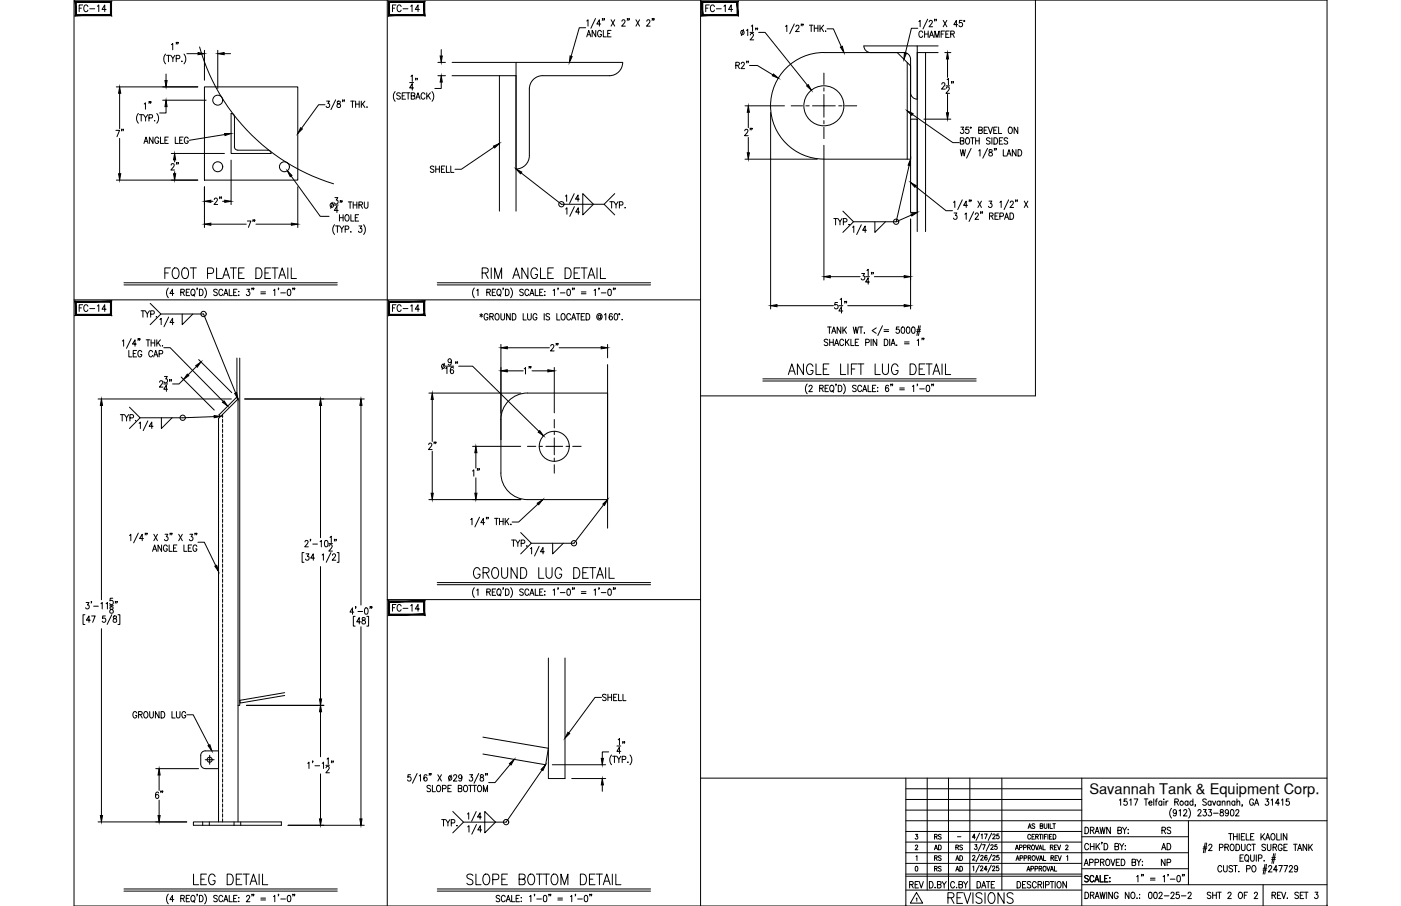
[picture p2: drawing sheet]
<svg xmlns="http://www.w3.org/2000/svg" width="432mm" height="279mm" viewBox="0 0 432 279" stroke-linecap="round" stroke-linejoin="round" font-family="sans-serif">
<defs><g id="words">
<g font-size="6.6">
<text x="49.7" y="87.1">FOOT PLATE DETAIL</text>
<text x="147.8" y="87.1">RIM ANGLE DETAIL</text>
<text x="242" y="116.8">ANGLE LIFT LUG DETAIL</text>
<text x="145" y="179.6">GROUND LUG DETAIL</text>
<text x="58.9" y="274.1">LEG DETAIL</text>
<text x="142.9" y="274.1">SLOPE BOTTOM DETAIL</text>
<text x="291.4" y="279.8">REVISIONS</text>
</g>
<text font-size="6.2" x="173.2" y="63.9">1/4</text>
<g font-size="5.7">
<text x="228.6" y="43">2&quot;</text>
<text x="46.9" y="247.6">6&quot;</text>
</g>
<g font-size="5.3">
<text x="23.6" y="4.9">FC-14</text>
<text x="119.9" y="4.9">FC-14</text>
<text x="216.6" y="4.9">FC-14</text>
<text x="39.2" y="43.4" transform="rotate(-90 39.2 43.4)">7&quot;</text>
<text x="56.1" y="53.6" transform="rotate(-90 56.1 53.6)">2&quot;</text>
<text x="64.9" y="64.2">2&quot;</text>
<text x="75.5" y="71.3">7&quot;</text>
<text x="23.6" y="97.4">FC-14</text>
<text x="119.9" y="97.4">FC-14</text>
<text x="168.6" y="109.4">2&quot;</text>
<text x="160.5" y="116.4">1&quot;</text>
<text x="131.2" y="139.7">2&quot;</text>
<text x="148.9" y="148.2" transform="rotate(-90 148.9 148.2)">1&quot;</text>
<text x="119.9" y="189.8">FC-14</text>
<text x="279.4" y="275.2">REV</text>
</g>
<g font-size="4.9">
<text x="131.6" y="54.3">SHELL</text>
<text x="187" y="65.3">TYP.</text>
<text x="256.1" y="70.6">TYP.</text>
<text x="156.6" y="169.7">TYP.</text>
<text x="40.2" y="222.6">GROUND LUG</text>
<text x="357" y="263.2">AD</text>
<text x="357.4" y="258.2">RS</text>
<text x="357" y="268.1">NP</text>
</g>
<text font-size="4.5" x="335.7" y="244.9">Savannah Tank &amp; Equipment Corp.</text>
<g font-size="4.4">
<text x="287.2" y="263.2">AD</text>
<text x="287.2" y="260">RS</text>
<text x="293.9" y="263.2">RS</text>
<text x="287.2" y="269.9">RS</text>
<text x="287.2" y="266.7">RS</text>
<text x="293.9" y="269.9">AD</text>
<text x="293.9" y="266.7">AD</text>
</g>
<text font-size="2.6" x="294.2" y="259.3">-</text>
</g></defs>
<!-- layer: TEXT -->
<g fill="none" stroke="#000" stroke-width=".31">
<path d="M282.2 257.3h.6l-.3 .6a.44 .44 0 0 1 .3 .7 .44 .44 0 0 1-.7-.1M300.6 258.2h-.9l.6-1v1.5M301.9 256.9l-1.1 2.3M302.4 257.5l.3-.3v1.5M303.4 257.2h.9l-.6 1.5M305.6 256.9l-1 2.3M306 257.6l.2-.4 .5 .3-.8 1.2h.9M307.8 257.2h-.5l-.1 .6a.46 .46 0 0 1 .7 .1 .46 .46 0 0 1-.1 .6 .46 .46 0 0 1-.7-.1M316.9 255.5l.5-1.5 .4 1.5M317.1 255h.5M317.6 257.7a.46 .46 0 0 0-.5-.4 .46 .46 0 0 0-.3 .6v.3a.46 .46 0 0 0 .3 .6 .46 .46 0 0 0 .5-.4M318.1 258h.5"/>
<path d="M318.9 257.3h-.8v1.5h.8M318.9 254.2l-.3-.2-.5 .2 .1 .4 .7 .3v.4l-.3 .2-.5-.2M319.2 258l.7-.1v-.5l-.7-.1v1.5M319.6 258l.4 .8M320.3 257.3h.8M320.6 254.7h.7v-.6l-.7-.1v1.5l.8-.1v-.5l-.3-.2M320.7 257.3v1.5M321.4 257.3v1.5M321.8 254v1.1l.4 .4 .4-.2 .1-1.3M321.9 258h.5M322.7 257.3h-.8v1.5M323 257.3v1.5"/>
<path d="M323.2 254v1.5M323.5 258h.4M323.6 254v1.5h.8M324.2 257.3h-.7v1.5h.7M324.5 254h.8M324.6 257.3a.75 .75 0 0 1 .9 .7 .75 .75 0 0 1-.9 .8zM324.9 254v1.5M334.4 255.1a1.01 1.01 0 0 1 1.1 1 1.01 1.01 0 0 1-1.1 1zM336.1 256.1l.9-.2 .1-.6-1-.2v2M336.6 256.1l.6 1M337.5 257.1l.6-2 .7 2M337.7 256.4h.8"/>
<path d="M339 255.1l.4 2 .4-2 .4 2 .4-2M339.7 259.8h-.2h.2l-.2 .5M342.2 255.1v2l-1.1-2v2M344.5 256.1l1-.2 .1-.6-1.1-.2v2l1.1-.2 .1-.5-.5-.3M345 246.8l.4-.4v1.9M346 255.1l.6 1v1M347.2 255.1l-.6 1M347.3 246.4h-.8l-.1 .8a.61 .61 0 0 1 .9 .1 .61 .61 0 0 1-.1 .8 .61 .61 0 0 1-.8-.1M347.6 257h.2zM347.7 255.8v.1zM348.2 246.8l.4-.4v1.9M349.5 246.4h1.2l-.8 1.9"/>
<path d="M352.7 246.4h1.1M353.2 246.4v1.9M354.1 247.6h.9l-.1-.5a.58 .58 0 0 0-.8 .7 .58 .58 0 0 0 .9 .3M355.6 246.4v1.9M356.1 247h.5M356.7 246.4l-.3 .1-.1 .3v1.5M358.1 247.3l-.2-.2a.58 .58 0 0 0-.8 .6 .58 .58 0 0 0 1 .4M358.1 247v1.3M358.7 246.4v.2zM358.7 247.1v1.2M359.4 247v1.3M360 247l-.4 .1-.2 .5"/>
<path d="M361.1 249.3a2.24 2.24 0 0 0 0 3M362.1 247.3l.9-.1 .1-.6-1-.2v1.9M362.6 250.3l-.1 .3a.54 .54 0 0 1-.8 .1 .54 .54 0 0 1 0-.8 .54 .54 0 0 1 .8 .1l.1 .3a.9 .9 0 0 1-.6 1.3l-.4-.2M362.6 247.3l.6 1M363.4 250l.4-.3v1.9M364.8 250.1l.2-.3 .5-.1 .3 .5-1.1 1.4h1.2M366.1 247.3l-.1-.2a.58 .58 0 0 0-.8 .6 .58 .58 0 0 0 .9 .4M366.1 247v1.3M366.4 249.3a2.31 2.31 0 0 1 0 3M367.7 247.3a.56 .56 0 0 0-.8 0 .56 .56 0 0 0 0 .8 .56 .56 0 0 0 .8 0M367.7 246.4v1.9M368.5 248.3h-.2h.2l-.2 .4"/>
<path d="M369.2 250.1l.3-.4h.4l.3 .3-1.1 1.6h1.1M370.9 249.7h.9l-.5 .7a.6 .6 0 0 1 .5 .9 .6 .6 0 0 1-1.1 0M371.5 260l-.6 3M371.8 246.7l-.4-.3-.7 .3 .2 .4 .9 .7v.3l-.4 .2-.7-.2M371.9 260l-.5 3M372.5 249.7h.9l-.5 .7a.6 .6 0 0 1 .5 1 .6 .6 0 0 1-1.1-.1M373.3 247.3a.56 .56 0 0 0-.8 0 .56 .56 0 0 0 0 .8 .56 .56 0 0 0 .8 0M373.3 247v1.3M373.7 247l.5 1.3 .5-1.3M374 250.8h1.5M376 247.3a.56 .56 0 0 0-.7 0 .56 .56 0 0 0 0 .8 .56 .56 0 0 0 .7 0M376 247v1.3"/>
<path d="M376.2 249.8v.5a.72 .72 0 0 1 .8 .4 .72 .72 0 0 1-.3 .9 .63 .63 0 0 1-.7-.6 .63 .63 0 0 1 .8-.6l.2-.3v-.3zM376.7 247.4l.4-.4 .4 .1v1.2M376.7 247v1.3M378.2 247.4l.4-.4 .4 .1 .1 1.2M378.2 247v1.3M378.6 250.3v.3a.54 .54 0 0 1-.8 .1 .54 .54 0 0 1 0-.8 .54 .54 0 0 1 .8 .1v.3a.9 .9 0 0 1-.6 1.3l-.3-.2M378.7 257.1h1.1M379.2 257.1v1.9M379.4 249.8l.3-.1a1.06 1.06 0 0 1 .6 .9 1.06 1.06 0 0 1-.6 1l-.3-.1-.2-.7zM380.2 257.1v1.9M380.2 258h1.1M380.6 247.3a.56 .56 0 0 0-.8 0 .56 .56 0 0 0 0 .8 .56 .56 0 0 0 .8 0"/>
<path d="M380.6 247v1.3M380.9 250.1l.1-.3 .5-.1 .3 .5-1 1.4h1.1M381.2 247.4l.4-.4 .4 .1 .1 1.2M381.2 246.4v1.9M381.3 257.1v1.9M381.9 257.1v1.9M382.6 258h.6M382.9 248.3l-.1 .4M383.6 257.1h-1v1.9h1M384.1 257.1v1.9h1M385.4 258h.7M386.3 246.8a.61 .61 0 0 0-.7-.4 .61 .61 0 0 0-.5 .7v.5a.61 .61 0 0 0 .6 .8 .61 .61 0 0 0 .6-.8h-.4"/>
<path d="M386.5 257.1h-1.1v1.9h1.1M386.7 248.3l.6-1.9 .6 1.9M386.9 247.7h.8M388.6 257.1v1.9M389 257.9l.8 1.1M389.8 257.1l-1.2 1.3M390.1 259l.6-1.9 .7 1.9M390.1 246.4h.9l-.5 .7a.6 .6 0 0 1 .5 .9 .6 .6 0 0 1-1.1 0M390.3 258.4h.8M391.8 246.8l.4-.4v1.9M392 257.2l.2-.1a1 1 0 0 1 .8 1 1 1 0 0 1-.8 .9 1.29 1.29 0 0 1-.2-1.8zM393.5 257.1v1.9h1"/>
<path d="M394.3 247.7h-1.2l.8-1.3v1.9M394.9 257.1v1.9M395 246.8l.4-.4v1.9M396.6 257.1v1.9l-1.1-1.9v1.9M397.3 246.4h-.8l-.1 .8a.61 .61 0 0 1 .9 .1 .61 .61 0 0 1-.1 .8 .61 .61 0 0 1-.9-.1M282.1 260.9l.3-.3 .4 .3-.7 1.2h.8M282.2 267.2h.2a.82 .82 0 0 1 .5 .7 .82 .82 0 0 1-.5 .7l-.3-.2zM282.3 264.2l.3-.3v1.5M282.4 277.1l.2-.2v1M282.5 275.2l1.9 3.3h-3.8zM288.2 273.6v.2zM288.9 272.8l1-.1v-.8l-1-.1v2l1.1-.2v-.4l-.4-.4"/>
<path d="M290.4 271.8l.6 1v1M291.7 271.8l-.7 1M294.2 272.3a.62 .62 0 0 0-.7-.5 .62 .62 0 0 0-.5 .8v.5a.62 .62 0 0 0 .5 .7 .62 .62 0 0 0 .7-.5M295.6 272.8l.9-.1 .1-.7-1-.2v2l1-.2 .1-.4-.4-.4M297 271.8l.6 1v1M298.3 271.8l-.7 1M299.8 264.1l.2-.3 .5 .3-.8 1.2h.8M299.8 267.3l.3-.2v1.4M300.4 260.5h.7l-.4 .5a.45 .45 0 0 1 .4 .7 .45 .45 0 0 1-.8 0M301.1 271.8a1 1 0 0 1 1.2 1 1 1 0 0 1-1.2 1zM301.8 266.8l-1 2.2M301.9 263.5l-1.1 2.2"/>
<path d="M302.2 267.4l.2-.3 .5 .2-.8 1.2h.9M302.3 264.1l.5-.3 .2 .4-.8 1.1h.9M302.5 260.2l-1 2.3M302.6 273.8l.6-2 .6 2M302.8 260.5h.9l-.6 1.5M304 271.8h1.1M304.2 264l-.1-.2a.73 .73 0 0 0-.7 .6 .73 .73 0 0 0 .4 .9 .42 .42 0 0 0 .4-.6 .42 .42 0 0 0-.6-.2l-.1 .3M304.2 268.1h-.9l.6-1v1.4M304.6 271.8v2M305 260.2l-1 2.3M305.4 260.8l.2-.3 .5 .3-.8 1.2h.9M305.5 266.8l-1 2.2"/>
<path d="M305.6 263.5l-1 2.2M305.9 267.4l.3-.3 .4 .2-.7 1.2h.8M306 264.1l.1-.3h.4l.2 .4-.8 1.1h.9M306.6 271.8h-1.1v2M307.3 260.5h-.6l-.1 .6a.46 .46 0 0 1 .7 0 .46 .46 0 0 1-.1 .7 .46 .46 0 0 1-.7-.1M307.8 267.1h-.6l-.1 .6a.46 .46 0 0 1 .7 0 .46 .46 0 0 1-.1 .7 .46 .46 0 0 1-.7-.1M307.8 263.8h-.5l-.1 .6a.46 .46 0 0 1 .7 0 .46 .46 0 0 1-.1 .7 .46 .46 0 0 1-.7-.1M312.9 262.1l.5-1.5 .5 1.5M313.1 265.4l.5-1.5 .5 1.5M313.1 261.6h.6M313.3 264.9h.6M313.5 271.8a1 1 0 0 1 1.1 1 1 1 0 0 1-1.1 1z"/>
<path d="M314.2 261.4l.7-.1 .1-.6-.8-.1v1.5M314.4 264.6h.7l.1-.6-.8-.1v1.5M315.5 261.4l.7-.1 .1-.6-.8-.1v1.5M315.6 264.6h.8v-.6l-.8-.1v1.5M316.2 271.8h-1v2h1M316.5 268.6l.5-1.4 .4 1.4M316.7 268.2h.6M316.7 261.3l.7-.1 .1-.5-.8-.1v1.5M316.9 264.6l.7-.1 .1-.5-.8-.1v1.5M317.1 261.3l.5 .8M317.3 264.6l.4 .8M317.7 272.1l-.4-.3-.7 .3 .1 .5 .9 .5a.48 .48 0 0 1-.3 .7l-.7-.3"/>
<path d="M317.7 267.9h.8v-.7h-.8v1.4M318.2 260.7l.1-.1a.7 .7 0 0 1 .6 .8 .7 .7 0 0 1-.7 .6l-.3-.5zM318.3 263.9h.2a.7 .7 0 0 1 .6 .7 .7 .7 0 0 1-.8 .7l-.2-.5zM319 267.9h.7v-.7h-.7v1.4M319.1 260.6l.5 1.5 .5-1.5M319.3 263.9l.5 1.5 .5-1.5M319.4 272.3a.62 .62 0 0 0-.8-.5 .62 .62 0 0 0-.4 .8v.5a.62 .62 0 0 0 .4 .7 .62 .62 0 0 0 .8-.5M319.9 272.8l1-.1 .1-.7-1.1-.2v2M320.2 262.1l.5-1.5 .5 1.5M320.3 267.9l.7-.1v-.6h-.7v1.4M320.4 265.4l.4-1.5 .5 1.5M320.4 261.6h.6"/>
<path d="M320.5 272.8l.6 1M320.5 264.9h.7M320.7 267.9l.4 .7M321.5 260.6v1.5h.7M321.6 271.8v2M321.6 263.9v1.5h.7M321.7 267.2a.68 .68 0 0 1 .7 .7 .68 .68 0 0 1-.7 .7l-.2-.5zM322.2 272.9l1-.1v-.9l-1-.1v2M322.6 267.2l.5 1.4 .5-1.4M323.7 271.8h1.1M323.7 268.6l.5-1.4 .5 1.4M323.7 261.3l.7-.1 .1-.5-.8-.1v1.5"/>
<path d="M323.9 264.6l.7-.1v-.6h-.7v1.5M323.9 268.2h.6M324.1 261.3l.5 .8M324.3 271.8v2M324.3 264.6l.4 .8M325 267.2v1.4h.7M325 261.3h.5M325.2 264.6h.4M325.2 271.8v2M325.8 260.6h-.8v1.5h.8M325.9 263.9h-.7v1.5h.7M325.9 260.6l.5 1.5 .5-1.5"/>
<path d="M326.1 271.9l.1-.1a1.01 1.01 0 0 1 .9 1 1.01 1.01 0 0 1-.9 1 1.27 1.27 0 0 1-.1-1.9zM326.1 263.9l.5 1.5 .5-1.5M328.5 260.9l.2-.3 .5 .3-.8 1.2h.8M328.7 271.8v2l-1.1-2v2M328.8 264.2l.3-.3v1.5M334.2 266.9l.6-1.9 .6 1.9M334.4 275.1a1 1 0 0 1 1.1 1 1 1 0 0 1-1.1 1zM334.4 266.3h.8M335.4 270.3l-.4-.3-.7 .3 .2 .4 .9 .7v.3l-.4 .3-.7-.3M335.5 260.6a.62 .62 0 0 0-.7-.5 .62 .62 0 0 0-.5 .8v.4a.62 .62 0 0 0 .5 .8 .62 .62 0 0 0 .7-.5M335.8 266l1-.1 .1-.7-1.1-.2v1.9M336.1 276.1l.9-.1 .1-.7-1-.2v2"/>
<path d="M336.1 260.1v2M336.1 261h1.1M336.6 276.1l.6 1M337.1 270.5a.61 .61 0 0 0-.7-.5 .61 .61 0 0 0-.5 .7v.5a.61 .61 0 0 0 .5 .8 .61 .61 0 0 0 .7-.5M337.2 260.1v2M337.4 272l.7-2 .6 2M337.5 277.1l.6-2 .7 2M337.5 266l1-.1v-.7l-1-.2v1.9M337.7 271.3h.8M337.7 276.5h.8M337.8 260.1v2M338.2 260.9l.7 1.2"/>
<path d="M338.9 260.1l-1.1 1.3M339 275.1l.4 2 .4-2 .4 2 .4-2M339.1 270v2h1M339.2 265.9l.9-.1v-.7l-.9-.1v1.9M339.7 265.9l.6 1M340.3 260.1a1 1 0 0 1 1.1 1 1 1 0 0 1-1.1 1zM340.5 270.9h.6M341.1 265.1l.1-.1a1 1 0 0 1 .9 .9 1 1 0 0 1-.9 1 1.26 1.26 0 0 1-.1-1.8zM341.1 275.1v2M341.5 270h-1v2h1M342 271.9h.1zM342.1 270.6v.2z"/>
<path d="M342.4 265l.6 1.9 .6-1.9M342.9 275.1v2l-1.2-2v2M343.6 261l1-.1v-.7l-1-.1v2l1.1-.2 .1-.5-.4-.4M344 265.9h.7M344.6 275.6a.62 .62 0 0 0-.7-.5 .62 .62 0 0 0-.5 .8v.5a.62 .62 0 0 0 .6 .7 .62 .62 0 0 0 .6-.7h-.4M345.1 265h-1.1v1.9h1.1M345.1 260.1l.6 .9v1.1M345.6 265a1 1 0 0 1 1.1 .9 1 1 0 0 1-1.1 1zM346.4 260.1l-.7 .9M346.8 260.8v.1zM346.8 261.9v.2zM348 275.1v2l-1.2-2v2"/>
<path d="M348.8 275.2l.2-.1a1 1 0 0 1 .8 1 1 1 0 0 1-.8 1 1.29 1.29 0 0 1-.2-1.9zM348.9 265.9l1-.1v-.7l-1-.1v1.9l1-.1 .1-.5-.4-.4M350.3 270.4l.4-.4v2M350.4 277h.1zM350.4 265l.6 .9v1M351.2 275.8h.1M351.2 276.9h.1M351.6 265l-.6 .9M351.9 269.7h-.1h.1l-.1 .5M352 266.8h.2zM352.1 265.6v.2zM352.4 269.7l-.1 .5"/>
<path d="M354.2 275.2l.4-.1a1.15 1.15 0 0 1-.2 2l-.4-.4v-.4zM354.6 270.8h1.4M354.6 271.4h1.4M355.8 275.2l.4-.1a1.14 1.14 0 0 1-.2 2l-.2-.1-.2-.7zM357.2 275.6l.3-.5 .5 .1 .2 .3-.3 .7-.8 .9h1.2M358.5 270.4l.4-.4v2M358.8 276.3h1.5M360.1 269.7l-.2 .5M360.7 271.1h1.4M360.9 275.6l.3-.5h.3l.4 .4-.3 .7-.8 .9h1.2M362.9 270.1l.3-.1a1.09 1.09 0 0 1 .6 1 1.09 1.09 0 0 1-.6 1 1.43 1.43 0 0 1-.3-1.9zM363.4 275.1h-.8l-.1 .9a.61 .61 0 0 1 .9 0 .61 .61 0 0 1-.1 .9 .61 .61 0 0 1-.9-.2"/>
<path d="M364.1 276.3h1.4M364.5 269.7l-.1 .5M365 269.7h-.2h.2l-.2 .5M366.2 275.6l.3-.5h.3l.3 .4-.2 .7-.8 .9h1.1M370.8 261.7h1.1M370.9 261.2h1.1M372.6 260.8l.3-.4h.5l.1 .3-1 1.6h1.1M373.2 275.4l-.4-.3-.7 .3 .1 .5 .9 .5a.48 .48 0 0 1-.3 .7l-.7-.3M373.8 276.1h1.1M373.8 275.1v2M374.9 275.1v2M375.3 275.1h1.1"/>
<path d="M375.8 261.4l1-.1 .2-.3-.2-.6h-1v1.9M375.8 275.1v2M376.6 267.4a.62 .62 0 0 0-.8-.5 .62 .62 0 0 0-.5 .8v.4a.62 .62 0 0 0 .5 .8 .62 .62 0 0 0 .8-.5M377.1 266.9v1.4l.5 .6 .5-.3 .1-1.7M377.5 261.3l1-.1v-.7l-1-.1v1.9M378.1 261.3l.5 1M378.5 275.6l.3-.5 .5 .1 .1 .3-1 1.6h1.1M379.4 260.4h.2a1 1 0 0 1 .8 .9 1 1 0 0 1-.8 1 1.28 1.28 0 0 1-.2-1.9zM379.9 267.2l-.4-.3-.7 .3 .1 .5 .9 .4v.7l-.6 .1-.4-.3M380.2 266.9h1.1M380.8 266.9v2M380.9 260.4a1 1 0 0 1 1.2 .9 1 1 0 0 1-1.2 1z"/>
<path d="M381.7 268.8h.2zM382 275.2l.1-.1a1 1 0 0 1 .9 1 1 1 0 0 1-.9 1 1.27 1.27 0 0 1-.1-1.9zM382.2 264.6h.6M382.6 260.4l.1 1.6 .4 .3 .6-.3v-1.6M383.2 263.6h-1v2h1M383.5 276.1h.6M383.8 263.9l.3-.3a1 1 0 0 1 .8 1 1 1 0 0 1-.8 1l-.5-.7zM384.2 267.9h1l.1-.8-1.1-.2v2M384.3 265.2l.5 .6M384.5 275.1h-1v2M385.4 263.6v1.4l.5 .6 .6-.3 .1-1.7M385.5 260.8a.61 .61 0 0 0-.7-.4 .61 .61 0 0 0-.5 .7v.5a.61 .61 0 0 0 .5 .7 .61 .61 0 0 0 .7-.4"/>
<path d="M385.8 260.4h1.1M386.1 267l.2-.1a1.01 1.01 0 0 1 .8 1 1.01 1.01 0 0 1-.8 1 1.27 1.27 0 0 1-.2-1.9zM386.4 260.4v1.9M386.6 275.6l.3-.5 .5 .1 .2 .3-.3 .7-.8 .9h1.1M387.2 263.6v2M387.9 264.7l.9-.1 .1-.8-1-.2v2M389.3 268.3h1.1M389.3 267.8h1.1M389.6 265.4v.2zM389.9 266.6l-.6 3M390 260.6l-.4-.2-.7 .2 .2 .5 .8 .4v.7l-.6 .1-.4-.3M390.4 266.6l-.6 3"/>
<path d="M390.6 260.4l.1 1.6 .4 .3 .5-.3 .1-1.6M391 267.4l.3-.5h.3l.4 .4-1.1 1.6h1.1M391.9 265h1.1M392 264.5h1.1M392 276.1l1-.1 .1-.7-1.1-.2v2M392.4 261.3l.9-.1 .1-.7-1-.1v1.9M392.6 263.2l-.6 3.1M392.6 276.1l.6 1M392.9 261.3l.6 1M393 263.2l-.5 3.1M393.7 268.2h-1.2l.8-1.3v2M393.7 276.1h.7"/>
<path d="M394.1 266.9h1.1l-.8 2M394.8 275.1h-1.1v2h1.1M395 275.1l.6 2 .7-2M395.2 260.8a.62 .62 0 0 0-.8-.4 .62 .62 0 0 0-.4 .7v.5a.62 .62 0 0 0 .6 .7 .62 .62 0 0 0 .6-.7h-.4M395.7 266.9h1.1l-.8 2M395.7 261.3h.6M396.7 260.4h-1v1.9h1M396.7 276.9v.2zM397.4 267.4l.3-.5h.3l.3 .4-.2 .6-.8 1h1.1M398.7 260.4h1.1M399.2 260.4v1.9M399.9 267.6l-.2 .5a.55 .55 0 0 1-.7-.2 .55 .55 0 0 1 .1-.8 .55 .55 0 0 1 .8 .1v.4a.96 .96 0 0 1-.6 1.3l-.3-.3"/>
<path d="M399.9 262.3l.7-1.9 .6 1.9M400.2 261.7h.8M400.2 275.4l-.4-.3-.6 .1v.6l.8 .5 .2 .5-.4 .3-.7-.3M400.7 276.1h.7M401.8 275.1h-1.1v2h1.1M402 275.1h1.1M402.6 275.1v2M402.7 260.4v1.9l-1.1-1.9v1.9M403.4 260.4v1.9M403.8 261.2l.7 1.1M404.5 260.4l-1.1 1.3M405.3 275.1h.9l-.5 .8a.6 .6 0 0 1 .5 .9 .6 .6 0 0 1-1.1-.1"/>
<circle cx="364.2" cy="247.6" r=".62"/>
</g>
<!-- layer: 0 -->
<g fill="none" stroke="#000" stroke-width=".31">
<path d="M22.8 0h386.2v279.4h-386.2zM119.4 0v279.4M215.9 0v279.4M319.1 0v122.1h-103.2M22.8 92.5h193.1M119.4 184.9h96.5M215.9 240h193.1M279.2 240v39.4M285.8 240v34.5M292.3 240v34.5M298.9 240v34.5M308.8 240v34.5"/>
<path d="M333.4 240v39.4M279.2 243.2h54.2M279.2 246.5h54.2M279.2 249.8h54.2M279.2 256.4h54.2M279.2 259.7h54.2M279.2 253.1h129.8M333.4 258h32.9M366.3 253.1v19.7M279.2 266.3h54.2M279.2 263h87.1M279.2 270.2h54.2"/>
<path d="M279.2 269.6h54.2M279.2 274.5h54.2M333.4 272.8h75.6M333.4 267.9h32.9M389.3 272.8v6.6"/>
</g>
<!-- layer: SHOP TAG -->
<path d="M279.2 279.4h.1M409 279.4h.1" fill="none" stroke="#000" stroke-width=".31"/>
<!-- layer: DIM -->
<g fill="none" stroke="#000" stroke-width=".31">
<path d="M51 16.7a2.3 2.3 0 0 0 0 3M51.4 17.1h1.1M51.9 17.1v1.9M52.6 17.1l.7 .9v1M52.8 13.8l.4-.4v2M53.9 17.1l-.6 .9M54.3 18.1l1-.1 .1-.7-1.1-.2v1.9M54.4 13.1l-.1 .5M54.9 13.1h-.2h.2l-.2 .5M56.1 18.8v.2zM56.7 16.7a2.3 2.3 0 0 1 0 3M57.6 16.6h3.4"/>
<path d="M63 15.5v9.2M67.1 15.5v11.8M69.1 16.6h2M135 19.2h2.3M136 15.3v2M180.5 8.6h-2l-2.5 8.7M180.8 6.5l.4-.4v2M180.8 11.4l.7-2 .6 2M181.1 10.7h.8M183.5 5.7l-1.4 3M183.6 9.4v2l-1.1-2v2M185.1 7.4h-1.2l.8-1.3v2"/>
<path d="M185.4 9.9a.61 .61 0 0 0-.8-.5 .61 .61 0 0 0-.4 .7v.5a.61 .61 0 0 0 .6 .8 .61 .61 0 0 0 .6-.8h-.4M185.8 5.8h-.2h.2l-.2 .5M185.9 9.4v2h1M186.3 5.8h-.2h.2l-.2 .5M187.3 10.3h.6M188.3 9.4h-1v2h1M188.3 6.1l1.2 2M189.5 6.1l-1.2 2M191.7 6.6l.2-.4 .4-.1 .3 .6-1 1.4h1.1M193.4 5.8l-.1 .5M193.9 5.8h-.1h.1l-.1 .5M196 6.1l1.1 2"/>
<path d="M197.1 6.1l-1.1 2M199.3 6.6l.2-.4 .5-.1 .3 .6-1 1.4h1.1M201.1 5.8l-.1 .5M201.6 5.8h-.2h.2l-.2 .5M228.5 19.7l.1-.4 .5-.1 .3 .6-1 1.4h1.1M229.2 9.1l-.7 1.9M230.1 9.4l.4-.4v2M230.2 18.9l-.1 .5M230.7 18.9h-.2h.2l-.2 .5M231.2 10h1.1M231.3 10.8l.3-.5 .5 .1 .1 .3-.2 .7-.8 .9h1.1M231.5 8.1l.4-.4v2"/>
<path d="M233 8.7h-.1h.1l-.1 .5M233.5 8.7h-.2h.2l-.2 .5M233.8 10h2l13.1 16.3M242.1 8.1l.4-.3v1.9M244.8 7.4l-1.4 3M245.3 8.2l.2-.3 .4-.1 .4 .5-1.1 1.4h1.1M247.1 7.5h-.2h.2l-.2 .5M247.5 7.5h-.1h.1l-.1 .5M249.4 7.8h1.2M250 7.8v1.9M251 7.8v1.9M251 8.7h1.1"/>
<path d="M252.1 7.8v1.9M252.7 7.8v1.9M253.1 8.6l.8 1.1M253.9 7.8l-1.2 1.3M254.5 9.5v.2zM254.9 8.9h2l2.4 5.5M282.9 8.7h-2l-1.8 7.6M283.2 6.6l.4-.3v2M284.4 10a.61 .61 0 0 0-.7-.4 .61 .61 0 0 0-.5 .7v.5a.61 .61 0 0 0 .5 .7 .61 .61 0 0 0 .7-.4M285 9.6v1.9M285 10.5h1.1M285.9 5.9l-1.4 3"/>
<path d="M286.1 9.6v1.9M286.4 6.8l.3-.5h.3l.4 .3-1.1 1.7h1.1M286.5 11.5l.6-1.9 .7 1.9M286.7 10.9h.8M288.1 6l-.1 .5M288.1 11.5v-1.9l.7 1.9 .6-1.9v1.9M288.6 6l-.1 .5M290.1 10.5h.6M290.7 6.3l1.1 2M291.1 9.6h-1v1.9M291.2 16.2h1.9M291.5 10.5h.6"/>
<path d="M291.8 6.3l-1.1 2M292 18.2v5.7M292.5 9.6h-1v1.9h1M293 10.5l1-.1v-.7l-1-.1v1.9M293.6 10.5l.5 1M295.2 7.6h-1.2l.8-1.3v2M296.5 6.3h-.8v.8a.61 .61 0 0 1 .9 .1 .61 .61 0 0 1-.1 .9 .61 .61 0 0 1-.9-.2M35.9 26.8h25.1M36.9 28.8v10.9M42.7 35a2.24 2.24 0 0 0 0 3M43 35.4h1.1M43.5 35.4v1.9"/>
<path d="M44.2 35.4l.7 .9v1M44.5 32.1l.3-.4v2M45.5 35.4l-.6 .9M45.9 36.4l1-.1v-.8l-1-.1v1.9M46 31.4l-.1 .5M46.5 31.4h-.1h.1l-.1 .5M47.7 37.1v.2zM48.3 35a2.3 2.3 0 0 1 0 3M50.1 30.9h13.4M51.2 32.9v1.9h-2M51.2 22.8v2M100.2 32.3h-2l-5.3 7.3"/>
<path d="M100.6 31.2h.9l-.5 .7a.6 .6 0 0 1 .6 .9 .6 .6 0 0 1-1.1 0M103.4 30.8l-1.4 3M104 31.3v.5a.72 .72 0 0 1 .9 .5 .72 .72 0 0 1-.3 .8 .64 .64 0 0 1-.8-.6 .64 .64 0 0 1 .8-.6l.3-.3-.1-.3zM105.7 30.9h-.2h.2l-.2 .5M106.2 30.9l-.2 .5M108.1 31.2h1.1M108.6 31.2v1.9M109.6 31.2v1.9M109.6 32.1h1.1M110.7 31.2v1.9M111.4 31.2v1.9M111.7 32l.8 1.1"/>
<path d="M112.5 31.2l-1.1 1.3M113.1 33h.1M121.8 28.2a2.3 2.3 0 0 0 0 3M123.4 28.9l-.4-.3-.6 .1-.1 .6 .9 .4 .2 .6-.4 .3-.7-.3M124 29.5h.6M125 28.6h-1v2h1M125.2 28.6h1.1M125.8 28.6v2M126.3 25.5h1.2M126.7 23.5l.4-.3v1.9M126.7 29.5l1-.1 .1-.6-1.1-.2v2l1.1-.2 .1-.5-.4-.4M127.5 27.1h-1.2l.8-1.3v2"/>
<path d="M128.2 24.2h-.2h.2l-.2 .5M128.2 30.6l.6-2 .7 2M128.4 29.9h.8M128.7 24.2l-.2 .5M131 29.1a.62 .62 0 0 0-.8-.5 .62 .62 0 0 0-.4 .8v.4a.62 .62 0 0 0 .4 .8 .62 .62 0 0 0 .8-.5M131.5 28.6v2M131.9 29.4l.8 1.2M132.7 28.6l-1.2 1.3M133.1 28.2a2.3 2.3 0 0 1 0 3M135 23.3h2.3M136 25.3v2h-2M226.8 20.2l.9-.2 .1-.6-1-.2v2"/>
<path d="M227.3 20.2l.6 1M229.6 32.6h12.2M230.6 34.6v4.8M231 20.2h2.4l4.8 2.9M237.5 34.7v60.6M281.2 35.3l12.5 8.7h2M284.8 36.7h8.3M290.3 26l.3-.5 .5 .1 .1 .3-.2 .6-.8 1h1.1M291.5 26.5h1.2M291.6 27.3l.4-.5 .4 .1 .2 .3-.2 .7-.9 .9h1.2M291.9 24.6l.4-.4v2M292 29.1v5.7"/>
<path d="M293.4 25.2h-.2h.2l-.2 .5M293.9 25.2h-.2h.2l-.2 .5M296.1 39.2h.9l-.5 .7a.6 .6 0 0 1 .5 1 .6 .6 0 0 1-1-.1M298.5 39.2h-.8l-.1 .8a.61 .61 0 0 1 .9 .1 .61 .61 0 0 1-.1 .9 .61 .61 0 0 1-.8-.2M304.4 39.2h-1.1v2h1.1M304.6 39.2l.6 2 .7-2M307.3 39.2h-1v2h1M307.8 39.2v2h.9M311.1 39.3l.1-.1a1 1 0 0 1 .8 1 1 1 0 0 1-.8 1 1.28 1.28 0 0 1-.1-1.9zM313.7 39.2v2l-1.1-2v2M35.9 55.5h25.1M36.9 42.7v10.9"/>
<path d="M44.4 44.2l.6-1.9 .6 1.9M44.6 43.6h.8M47.2 42.3v1.9l-1.2-1.9v1.9M48.9 42.7a.62 .62 0 0 0-.7-.4 .62 .62 0 0 0-.5 .7v.5a.62 .62 0 0 0 .6 .7 .62 .62 0 0 0 .6-.7h-.4M49.5 42.3v1.9h.9M50.8 43.2h.7M51.9 42.3h-1.1v1.9h1.1M52.8 47.3h16.4M54 42.3v1.9h1M55.4 43.2h.6M56.4 42.3h-1v1.9h1M58 42.7a.62 .62 0 0 0-.7-.4 .62 .62 0 0 0-.5 .7v.5a.62 .62 0 0 0 .6 .7 .62 .62 0 0 0 .6-.7h-.4"/>
<path d="M63 57.6v12.6M69.3 41.5l-11 1.8M71.2 49.4v13.7M89.7 54.3l9 12.4h2.7M91.8 57.6v12.6M152.3 45.3l-10.1 6.9h-2M160.6 53.3l12.4 9.7h13.2M179.6 59.7l3.3 3.3-3.3 3.3zM229.6 49.1h22.3M230.6 42.4v4.7M253.9 44.8v41.6M280.2 51l-4 17.4"/>
<path d="M282.2 57.5l9.4 7.5h2M296 43.4l.9-.1 .1-.6-1-.2v2l1-.2 .1-.5-.4-.4M296 46.1l.4 2 .4-2 .4 2 .4-2M297.9 42.6l.1-.1a1 1 0 0 1 .9 1 1 1 0 0 1-.9 1 1.22 1.22 0 0 1-.1-1.9zM299.2 42.5h1.1M299.3 45.8l-1.4 3M299.7 42.5v2M300.7 42.5v2M300.7 43.4h1.1M301.6 40.1l1-.1 .1-.6-1.1-.2v2l1.1-.2 .1-.5-.4-.4M301.6 46.5l.4-.4v2M301.8 42.5v2"/>
<path d="M303.3 40.1h.7M304.4 45.8l-1.5 3M304.9 46.2v.6a.72 .72 0 0 1 .9 .4 .72 .72 0 0 1-.3 .9 .63 .63 0 0 1-.8-.6 .63 .63 0 0 1 .9-.6l.2-.3-.1-.4zM305.2 42.8l-.4-.3-.6 .1v.6l.8 .4 .2 .6-.4 .3-.8-.3M305.7 42.5v2M306.3 40.1h.6M306.3 42.5a1 1 0 0 1 1.2 1 1 1 0 0 1-1.2 1zM306.6 45.9h-.2h.2l-.2 .4M307.1 45.9l-.2 .4M308 43.4h.7M309.1 42.5h-1.1v2h1.1M309.2 46.1v2h1"/>
<path d="M310.3 48.1l.7-2 .6 2M310.6 42.8l-.4-.3-.7 .3 .1 .4 .8 .4v.8l-.5 .1-.4-.3M310.6 47.5h.8M313.1 46.1v2l-1.1-2v2M313.8 46.1a1 1 0 0 1 1.1 1 1 1 0 0 1-1.1 1zM65 69.1h10.9M78.9 69.1h10.9M102.6 62.4l-.7 1.8M103 63.2h1.2M103.1 69.3a2.24 2.24 0 0 0 0 3M103.2 60.9h.9l-.5 .8a.6 .6 0 0 1 .5 .9 .6 .6 0 0 1-1-.1M103.4 69.7h1.1"/>
<path d="M104 69.7v1.9M104.2 64.9h-1.2l.8-1.3v2M104.6 66.2v2M104.6 67.1h1.1M104.7 69.7l.6 .9v1M104.9 62l-.1 .4M105.4 62h-.1h.1l-.1 .4M105.7 66.2v2M106 69.7l-.7 .9M106.4 70.7l.9-.1 .1-.7-1-.2v1.9M106.6 66.3l.2-.1a1 1 0 0 1 .8 1 1 1 0 0 1-.8 1 1.24 1.24 0 0 1-.2-1.9zM107.3 62.3h1.2"/>
<path d="M107.9 62.3v1.9M108.1 66.2v2h1M108.1 71.5v.1zM108.9 62.3v1.9M108.9 63.2h1.1M109.5 67.1h.6M110 62.3v1.9M110.5 66.2h-1v2h1M110.6 63.2l1-.1 .1-.7-1.1-.1v1.9M110.6 69.7h.9l-.5 .7a.6 .6 0 0 1 .5 1 .6 .6 0 0 1-1-.1M111.2 63.2l.5 1M112.1 69.3a2.3 2.3 0 0 1 0 3"/>
<path d="M112.3 62.3v1.4l.5 .5 .5-.3 .1-1.6M174.3 64.5l.4-.4v2M177 63.7l-1.4 3M178.6 65.4h-1.2l.8-1.3v2M263.1 68.4h13.1M265.5 69.3l-1.5 3M267.1 71h-1.2l.8-1.3v2M269.6 68.4v3.3l3.3-3.3M280.6 67.6v27.7M280.9 66.3l-4.7 2.1M293.9 62.4l.4-.4v2M294 65.7h.9l-.5 .7a.59 .59 0 0 1 .5 1 .59 .59 0 0 1-1-.1"/>
<path d="M296.6 61.6l-1.4 3M297.4 66.1l.4-.4v1.9M298.2 63.3h-1.2l.8-1.3v2M298.8 61.7h-.1h.1l-.1 .5M299.3 61.7h-.2h.2l-.2 .5M300.1 65.3l-1.4 3M300.6 66.1l.1-.3a.56 .56 0 0 1 .8 .1 .56 .56 0 0 1-.2 .8l-.8 .9h1.1M301.4 62l1.1 2M302.3 65.4h-.1h.1l-.1 .5M302.5 62l-1.1 2M302.8 65.4h-.1h.1l-.1 .5M304.8 62h.9l-.5 .8a.59 .59 0 0 1 .5 .9 .59 .59 0 0 1-1-.1"/>
<path d="M305 66.6l.9-.1v-.7l-.9-.1v1.9M305.5 66.6l.6 1M306.7 66.6h.6M307.7 65.7h-1v1.9h1M308.2 62.4l.4-.4v2M308.2 66.7l.9-.1 .2-.3-.2-.5-.9-.1v1.9M309.6 67.6l.6-1.9 .7 1.9M309.8 67h.8M310.9 61.6l-1.4 3M311.3 65.7a1 1 0 0 1 1.1 1 1 1 0 0 1-1.1 .9zM311.4 62.5l.1-.4 .5-.1 .3 .6-1 1.4h1.1M313.1 61.7l-.1 .5"/>
<path d="M313.6 61.7h-.2h.2l-.2 .5M315.7 62l1.1 2M316.8 62l-1.1 2M38.2 87.2h65.7M38.2 87.9h65.7M43.5 95.8h1.1M44 95.8v2M44.8 95.8l.6 1v1M46.1 95.8l-.7 1M46.3 93.6l3.3 3.2-3.3 3.3M46.4 96.9l1-.1v-.9l-1-.1v2M48.2 97.6v.2z"/>
<path d="M49.3 98.5l.4-.4v2M49.6 96.8h13.1l9.9 24.4M51.9 88.8a2.3 2.3 0 0 0 0 3M52 97.8l-1.5 3M53.6 90.5h-1.2l.8-1.3v2M53.6 99.5h-1.2l.8-1.4v2M55.7 90.1l1-.1v-.7l-1-.1v2M56.2 96.8v3.3l3.2-3.3M56.3 90.1l.5 1.1M57.4 90.1h.6M58.4 89.2h-1v2h1M59.2 89.3l.1-.1a1 1 0 0 1 .8 1 1 1 0 0 1-.8 1 1.24 1.24 0 0 1-.1-1.9z"/>
<path d="M59.5 90.8l.5 .6M61.5 89.2a1 1 0 0 1 1.1 1 1 1 0 0 1-1.1 1zM63.1 88.8a2.24 2.24 0 0 1 0 3M67 89.5l-.4-.3-.8 .3 .2 .4 .9 .5-.1 .7-.5 .1-.5-.3M68.6 89.7a.61 .61 0 0 0-.7-.5 .61 .61 0 0 0-.4 .7v.5a.61 .61 0 0 0 .4 .8 .61 .61 0 0 0 .7-.5M69 91.2l.6-2 .7 2M69.2 90.5h.8M70.7 89.2v2h.9M72 90.1h.6M73 89.2h-1v2h1M73.6 89.9v.1zM73.6 91v.2z"/>
<path d="M76.1 89.2h.9l-.5 .7a.6 .6 0 0 1 .5 1 .6 .6 0 0 1-1.1-.1M80.4 90h1.4M80.4 90.6h1.4M84.3 89.6l.4-.4v2M86.5 90.3h1.5M88.8 89.3l.4-.1a1.15 1.15 0 0 1-.2 2l-.4-.4-.1-.5zM134.8 87.2h65.7M134.8 87.9h65.7M146.2 88.8a2.3 2.3 0 0 0 0 3M146.9 89.6l.4-.4v2M147.9 97l.8 .6M148.3 96.7v1.1"/>
<path d="M148.7 97l-.8 .6M150 90.1l1-.1v-.7l-1-.1v2M150.4 97.2a.61 .61 0 0 0-.7-.5 .61 .61 0 0 0-.5 .8v.4a.61 .61 0 0 0 .6 .8 .61 .61 0 0 0 .6-.8h-.4M150.6 90.1l.6 1.1M151 97.6h.9l.1-.7-1-.2v2M151.5 97.6l.6 1.1M151.7 90.1h.7M152.8 89.2h-1.1v2h1.1M152.9 96.8l.1-.1a1 1 0 0 1 .8 1 1 1 0 0 1-.8 1 1.27 1.27 0 0 1-.1-1.9zM153.5 89.3l.1-.1a1 1 0 0 1 .9 1 1 1 0 0 1-.9 1 1.24 1.24 0 0 1-.1-1.9zM153.9 90.8l.4 .6M154.4 96.7l.1 1.7 .4 .3 .5-.3 .1-1.7"/>
<path d="M155.8 89.2a1 1 0 0 1 1.1 1 1 1 0 0 1-1.1 1zM157.2 96.7v2l-1.1-2v2M157.4 88.8a2.24 2.24 0 0 1 0 3M157.9 96.7a.99 .99 0 0 1 1.1 1 .99 .99 0 0 1-1.1 1zM161.2 96.7v2h1M161.3 89.5l-.4-.3-.7 .3 .1 .4 .9 .5-.1 .7-.5 .1-.4-.3M162.6 96.7v1.4l.5 .6 .5-.3 .1-1.7M163 89.7a.61 .61 0 0 0-.8-.5 .61 .61 0 0 0-.4 .7v.5a.61 .61 0 0 0 .4 .8 .61 .61 0 0 0 .8-.5M163.3 91.2l.6-2 .7 2M163.5 90.5h.8M165 89.2v2h.9M165.5 97.2a.62 .62 0 0 0-.8-.5 .62 .62 0 0 0-.4 .8v.4a.62 .62 0 0 0 .6 .8 .62 .62 0 0 0 .6-.8h-.4"/>
<path d="M166.3 90.1h.7M167.4 89.2h-1.1v2h1.1M167.7 96.7v2M167.8 89.9h.2zM167.9 91v.2zM169.4 97l-.4-.3-.6 .1v.6l.8 .4 .2 .6-.4 .3-.7-.3M170.5 89.6l.4-.4v2M171.6 96.7v2h1M172.7 90.3h1.4M173.2 96.8l.2-.1a1 1 0 0 1 .8 1 1 1 0 0 1-.8 1 1.29 1.29 0 0 1-.2-1.9zM174.9 89.3l.3-.1a1.06 1.06 0 0 1 .6 1 1.06 1.06 0 0 1-.6 1 1.43 1.43 0 0 1-.3-1.9zM175.9 97.2a.61 .61 0 0 0-.8-.5 .61 .61 0 0 0-.4 .8v.4a.61 .61 0 0 0 .4 .8 .61 .61 0 0 0 .8-.5"/>
<path d="M176.2 98.7l.6-2 .7 2M176.4 98h.8M177.6 96.7h1.1M178.2 96.7v2M179.1 97.6h.7M179.2 90h1.4M179.2 90.6h1.4M180.2 96.7h-1.1v2h1.1M180.6 96.7a1 1 0 0 1 1.2 1 1 1 0 0 1-1.2 1zM183.1 89.6l.4-.4v2M185.1 97.5l-.1-.2a.49 .49 0 0 0-.7 .4 .49 .49 0 0 0 .7 .4l.1-.2M185.1 97.2l.1 1a.84 .84 0 0 0 .2-1.1 .84 .84 0 0 0-1.1-.3 .84 .84 0 0 0-.4 1 .83 .83 0 0 0 .5 .8 .83 .83 0 0 0 1-.2"/>
<path d="M185.3 90.3h1.5M186.3 97.1l.4-.4v2M187.6 89.3l.4-.1a1.15 1.15 0 0 1-.2 2 1.43 1.43 0 0 1-.2-1.9zM188.7 97l-.5-.3a1.12 1.12 0 0 0 .1 2 .59 .59 0 0 0 .5-.8 .59 .59 0 0 0-.8-.3l-.3 .4M189.5 96.8l.2-.1a1.06 1.06 0 0 1 .7 1 1.06 1.06 0 0 1-.7 1l-.2-.1-.2-.8zM191.7 98.5v.2zM239.5 94.3h17.4M255.9 85.3h9.2M258.1 93.3h-.7l-.1 .8a.61 .61 0 0 1 .9 .1 .61 .61 0 0 1-.1 .9 .61 .61 0 0 1-.9-.2M258.6 94.3h1.2M259 92.4l.4-.4v1.9M259.8 95.9h-1.2l.8-1.3v2"/>
<path d="M260.5 93h-.2h.2l-.2 .5M260.9 93l-.1 .5M261.3 94.3h17.4M265.6 84.3h.9l-.5 .8a.6 .6 0 0 1 .5 .9 .6 .6 0 0 1-1.1-.1M266.8 85.3h1.2M267.2 83.4l.4-.4v2M268 87h-1.2l.8-1.3v1.9M268.7 84.1l-.2 .4M269.2 84.1h-.2h.2l-.2 .4M269.5 85.3h9.2M37.7 105.2l.4-.4v2M39.7 108.1v2h1"/>
<path d="M40.4 104.4l-1.4 3M41.1 109h.6M42 106.1h-1.2l.8-1.3v2M42.1 108.1h-1v2h1M42.7 104.5l-.2 .5M43.1 104.5h-.1h.1l-.1 .5M43.7 108.6a.61 .61 0 0 0-.7-.5 .61 .61 0 0 0-.5 .7v.5a.61 .61 0 0 0 .6 .8 .61 .61 0 0 0 .6-.8h-.4M45 104.8h1.2M45.6 104.8v2M46.6 104.8v2M46.6 105.7h1.1M47.1 108.6a.62 .62 0 0 0-.8-.5 .62 .62 0 0 0-.5 .7v.5a.62 .62 0 0 0 .5 .8 .62 .62 0 0 0 .8-.5"/>
<path d="M47.4 110.1l.6-2 .6 2M47.6 109.4h.8M47.7 104.8v2M48.3 104.8v2M48.7 105.6l.7 1.2M49 109.1l1-.1 .1-.7-1.1-.2v2M49.2 117.9l.3-.5 .5 .1 .2 .3-1.1 1.6h1.1M49.4 104.8l-1.1 1.3M50.1 106.6v.2zM50.5 107.2h2l16.3 16.6M50.5 118.4h1.2M50.7 116.1h.9l-.5 .7a.6 .6 0 0 1 .5 1 .6 .6 0 0 1-1.1-.1"/>
<path d="M52.4 117.1l-.2 .5M52.9 117.1h-.2h.2l-.2 .5M55.8 116.3l10.2 10.2M56.6 117l-1.4 1.4h-2M60.6 113l-2.6 2.6M61.2 110.9l10.2 10.2M137 112l-.8 1.9M137.4 113.6l.4-.3v1.9M137.4 112.9h2.4M139.1 111.3a.54 .54 0 0 1-.7 .4 .54 .54 0 0 1-.2-.8 .54 .54 0 0 1 .8 0l.1 .4a.94 .94 0 0 1-.6 1.3l-.3-.3M139.8 113.5l-.4-.2a1.09 1.09 0 0 0-.6 .9 1.09 1.09 0 0 0 .6 1 .57 .57 0 0 0 .4-.8 .57 .57 0 0 0-.9-.1l-.1 .3M140.5 111.7l-.1 .4"/>
<path d="M141 111.7h-.1h.1l-.1 .4M141.4 112.9h4.2l20.5 20.1M154.4 106.2v29.4M156.4 107.3h12.9M156.4 114.4h4.8M164 114.4h4.8M170.8 113.3v14M172.3 107.3h13M187.3 106.2v4.2M235.1 116.8h65.8M235.1 117.5h65.8M248.8 118.4a2.3 2.3 0 0 0 0 3"/>
<path d="M249.3 119.3l.4-.5 .4 .1 .2 .3-1 1.6h1.1M252.6 119.7h1l.1-.7-1.1-.2v2M253.2 119.7l.5 1.1M254.3 119.7h.6M255.1 100.8h1.1M255.1 104.9l-.4-.3-.7 .3 .2 .5 .9 .4-.1 .7-.6 .1-.4-.3M255.3 118.8h-1v2h1M255.6 100.8v2M255.7 104.6v2M255.7 105.6h1.1M256.1 118.9l.1-.1a1 1 0 0 1 .8 1 1 1 0 0 1-.8 1 1.27 1.27 0 0 1-.1-1.9zM256.3 102.8l.7-2 .6 2"/>
<path d="M256.6 102.2h.8M256.8 104.6v2M257.2 106.6l.7-2 .6 2M257.5 105.9h.8M258.4 118.8a1 1 0 0 1 1.1 1 1 1 0 0 1-1.1 1zM259.1 100.8v2l-1.1-2v2M259.8 100.8v2M260 118.4a2.3 2.3 0 0 1 0 3M260 105.1a.61 .61 0 0 0-.7-.5 .61 .61 0 0 0-.5 .8v.4a.61 .61 0 0 0 .5 .8 .61 .61 0 0 0 .7-.5M260.2 101.7l.7 1.1M260.6 104.6v2M260.9 100.8l-1.1 1.4"/>
<path d="M261 105.5l.7 1.1M261.7 104.6l-1.1 1.3M262.3 104.6v2h.9M263 100.8l.4 2 .4-2 .4 2 .4-2M263.6 105.6h.6M263.9 119.1l-.4-.3-.6 .1-.1 .6 .9 .4 .2 .6-.4 .3-.7-.3M264.6 104.6h-1v2h1M264.8 100.8h1.1M265.4 100.8v2M265.6 119.3a.62 .62 0 0 0-.8-.5 .62 .62 0 0 0-.4 .7v.5a.62 .62 0 0 0 .4 .8 .62 .62 0 0 0 .8-.5M266.3 102.7h.2zM266.8 105.6h1v-.8l-1-.2v2"/>
<path d="M267.5 118.8v2h1M268.5 104.6v2M268.9 119.7h.6M269.9 118.8h-1v2h1M270.1 101.1l-1.3 .9 1.3 .8M270.2 104.6v2l-1.1-2v2M270.5 119.5h.1M272 100.5l-1.4 3M272.5 101.7h1.4M272.5 102.2h1.4M272.5 104.6a1 1 0 0 1 1.2 1 1 1 0 0 1-1.2 1zM273.9 119.1l-.5-.3a1.14 1.14 0 0 0 .1 2 .59 .59 0 0 0 .4-.8 .59 .59 0 0 0-.8-.3l-.2 .4"/>
<path d="M274.2 104.6v2M274.6 106.6l.7-2 .6 2M274.9 105.9h.8M276.4 106.4v.2zM277.1 100.8h-.8l-.1 .9a.61 .61 0 0 1 .9 0 .61 .61 0 0 1-.1 .9 .61 .61 0 0 1-.9-.2M277.3 119.7h1.4M278 100.9l.4-.1a1.15 1.15 0 0 1-.2 2l-.4-.4-.1-.4zM278.8 105.5h1.4M278.8 106h1.4M279.6 100.9l.2-.1a1.06 1.06 0 0 1 .7 1 1.06 1.06 0 0 1-.7 1l-.5-.8zM281.2 100.9l.4-.1a1.14 1.14 0 0 1-.2 2l-.4-.4-.1-.4zM281.2 119.2l.4-.4v2"/>
<path d="M282.5 102.2h1.1M282.6 101.7h1.1M282.7 105l.4-.4v2M283.2 100.5l-.6 3M283.4 119.9h1.5M283.6 100.5l-.5 3M284.3 104.3h-.2h.2l-.2 .5M284.8 104.3l-.2 .5M285.7 118.9l.2-.1a1.07 1.07 0 0 1 .7 1 1.07 1.07 0 0 1-.7 1l-.2-.1-.3-.8zM30.2 123h41.1M31.3 125v60M37.1 127.9h1.1"/>
<path d="M37.7 127.9v1.9M38.4 127.9l.6 .9v1M39.6 127.9l-.6 .9M39.9 125.6l3.3 3.2-3.3 3.3M40 128.9l1-.1 .2-.3-.2-.5-1-.1v1.9M41.8 129.6h.1M42.9 130.5l.4-.3v1.9M45.6 129.8l-1.5 3M47.2 131.5h-1.2l.8-1.3v1.9M49.7 128.8v3.3l3.3-3.3M51.7 120h-1.2l.8-1.3v2M66 128.5l-9.7 .3h-13.1"/>
<path d="M75.4 123h36.9M98.8 125v40.8M111.3 125v61.6M132.2 121.2h28.3M133.2 123.2v12.9M133.2 139.1v13M145.6 137.6h14.9M146.7 139.6v4.8M256.5 120.4l.4 .6M265.9 120.8l.6-2 .6 2M266.1 120.1h.8M270.5 120.6h.1"/>
<path d="M277.3 120.2h1.4M132.2 154.1h28.3M146.7 147.4v4.7M147.8 159.5l-1.4 3M150 159.6h-.1h.1l-.1 .4M150.5 159.6h-.2h.2l-.2 .4M152.4 159.9h1.1M153 159.9v1.9M153.9 159.9v1.9M155.1 159.9v1.9M155.7 159.9v1.9M156.8 159.9l-1.1 1.3"/>
<path d="M165.8 155.4l-6 5.6h-1.9M186.1 155.6l-9.2 11.9h-13.1M39.9 165.1l.4-.3v2M42.6 164.4l-1.4 3M44.2 166.1h-1.2l.8-1.3v2M44.9 164.5h-.2h.2l-.2 .5M45.3 164.5l-.1 .5M47 170l.7-1.9 .6 1.9M47.3 169.4h.8M47.4 164.8l1.1 2M48.5 164.8l-1.1 2M49.8 168.1v1.9l-1.1-1.9v1.9"/>
<path d="M50.9 164.8h.8l-.5 .7a.6 .6 0 0 1 .5 .9 .6 .6 0 0 1-1 0M51.6 168.5a.61 .61 0 0 0-.8-.4 .61 .61 0 0 0-.4 .7v.5a.61 .61 0 0 0 .6 .7 .61 .61 0 0 0 .6-.7h-.4M52.1 168.1v1.9h1M52.5 164.5h-.1h.1l-.1 .5M53 164.5l-.1 .5M53.5 169h.6M54.5 168.1h-1v1.9h1M55.1 164.8l1.1 2M56.2 164.8l-1.1 2M56.7 168.1v1.9h.9M58 169h.7M58.5 164.8h.9l-.5 .7a.6 .6 0 0 1 .5 .9 .6 .6 0 0 1-1 0"/>
<path d="M59.1 168.1h-1.1v1.9h1.1M60.2 164.5h-.2h.2l-.2 .5M60.7 164.5l-.2 .5M60.7 168.5a.61 .61 0 0 0-.8-.4 .61 .61 0 0 0-.4 .7v.5a.61 .61 0 0 0 .6 .7 .61 .61 0 0 0 .6-.7h-.4M61 167.2h2l3.5 7.3M93.7 170.4h-.6v3h.6M94 167.1l.1-.3 .5-.1 .4 .5-1.1 1.4h1.1M94.3 170.8h.9l-.5 .8a.6 .6 0 0 1 .5 .9 .6 .6 0 0 1-1.1-.1M95.8 166.4h-.2h.2l-.2 .5M96.4 167.8h1.4M96.9 172.1h-1.1l.8-1.3v2M98.6 167l.4-.3v1.9"/>
<path d="M98.8 174.7v40.9M99.3 171.2l.4-.4v2M100.2 166.8l.3-.1a1.06 1.06 0 0 1 .6 1 1.06 1.06 0 0 1-.6 .9h-.3l-.2-.8zM101.3 167.6h1.2M101.4 168.4l.2-.3a.56 .56 0 0 1 .8 .1 .56 .56 0 0 1-.2 .8l-.9 .9h1.2M101.7 165.7l.4-.3v1.9M102 170.4l-1.5 3M102.5 171.3l.1-.4 .5-.1 .3 .6-1 1.4h1.1M103.2 166.4h-.2h.2l-.2 .5M103.7 166.4l-.2 .5M103.9 170.4h.6v3h-.6M134.8 179.7h65.7"/>
<path d="M145.1 160.2l.4-.3v1.9M149.4 161.2h-1.2l.8-1.3v1.9M153.9 160.8h1.2M156.1 160.7l.7 1.1M157.5 161.6v.2zM166.2 168.5l-1.5 3M167.8 170.2h-1.2l.8-1.4v2M170.3 167.5v3.3l3.3-3.3M26.2 189.6h-.6v3h.6M26.5 185.8h.9l-.5 .8a.6 .6 0 0 1 .5 .9 .6 .6 0 0 1-1-.1M27.8 191.3h-1.2l.8-1.4v2M28.2 185.5h-.1h.1l-.1 .5"/>
<path d="M28.2 189.9h1.1l-.7 2M28.9 186.9h1.4M31.1 186.2l.4-.4v2M31.3 193.9v57.6M32.5 189.9h-.8l-.1 .9a.62 .62 0 0 1 .9 0 .62 .62 0 0 1-.1 .9 .62 .62 0 0 1-.9-.2M32.7 186.2l.4-.4v2M33.8 186.8h1.1M34 187.2v.6a.72 .72 0 0 1 .8 .4 .72 .72 0 0 1-.3 .9 .64 .64 0 0 1-.7-.7 .64 .64 0 0 1 .8-.5l.3-.3-.1-.4zM34.5 189.6l-1.5 3M34.8 184.5h-.8l-.1 .8a.61 .61 0 0 1 .9 0 .61 .61 0 0 1-.1 .9 .61 .61 0 0 1-.9-.1M35 190v.6a.72 .72 0 0 1 .9 .4 .72 .72 0 0 1-.3 .9 .64 .64 0 0 1-.8-.6 .64 .64 0 0 1 .8-.6l.3-.3-.1-.4zM35.6 185.5l-.1 .5"/>
<path d="M36.1 185.5h-.1h.1l-.1 .5M36.4 189.6h.5v3h-.5M109.1 188.8h-1.2l.7-1.3v1.9M109.5 190.1h-.6v3h.6M109.7 187.2l-.2 .4M110.3 188.6h1.5M111.1 191.8h-1.2l.8-1.3v1.9M111.3 193.3v59.2M111.7 190.6v.5a.72 .72 0 0 1 .8 .4 .72 .72 0 0 1-.3 .9 .63 .63 0 0 1-.7-.6 .63 .63 0 0 1 .8-.6l.3-.3-.1-.3zM112.6 187.6l.2-.1a1.06 1.06 0 0 1 .7 .9 1.06 1.06 0 0 1-.7 1 1.41 1.41 0 0 1-.2-1.8zM113.1 190.1h.5v3h-.5M114.2 187.2l-.2 .4"/>
<path d="M114.6 187.2l-.1 .4M134.8 180.3h65.7M146.2 181.3a2.3 2.3 0 0 0 0 3M146.9 182l.4-.4v2M150 182.6l1-.1v-.8l-1-.1v2M150.6 182.6l.6 1M151.7 182.6h.7M152.8 181.6h-1.1v2h1.1M153.5 181.7l.1-.1a1 1 0 0 1 .9 1 1 1 0 0 1-.9 1 1.24 1.24 0 0 1-.1-1.9zM153.9 183.2l.4 .6M155.8 181.6a1 1 0 0 1 1.1 1 1 1 0 0 1-1.1 1zM157.4 181.3a2.24 2.24 0 0 1 0 3"/>
<path d="M161.3 181.9l-.4-.3-.7 .3 .1 .5 .8 .4v.7l-.5 .1-.4-.3M163 182.1a.61 .61 0 0 0-.8-.5 .61 .61 0 0 0-.4 .8v.5a.61 .61 0 0 0 .4 .7 .61 .61 0 0 0 .8-.5M163.3 183.6l.6-2 .7 2M163.5 182.9h.8M165 181.6v2h.9M166.3 182.6h.7M167.4 181.6h-1.1v2h1.1M167.8 182.4h.2zM167.9 183.4v.2zM170.5 182l.4-.4v2M172.7 182.8h1.4M174.9 181.7l.3-.1a1.06 1.06 0 0 1 .6 1 1.06 1.06 0 0 1-.6 1l-.4-.4-.1-.4z"/>
<path d="M179.2 182.5h1.4M179.2 183h1.4M183.1 182l.4-.4v2M185.3 182.8h1.5M187.6 181.7h.6l.2 .3v1.2l-.4 .4-.6-.4zM75.9 217.5h23.9M98.8 219.5v13.9M185.4 215.1h-2l-8.1 10.9M186.8 214.4l-.4-.3-.7 .3 .2 .4 .9 .7v.3l-.4 .3-.7-.3M187.4 214.1v2M187.4 215h1.1M188.5 214.1v2"/>
<path d="M189.1 215h.7M190.2 214.1h-1.1v2h1.1M190.6 214.1v2h1M192 214.1v2h1M48 237h13.2M49 239v4.8M57.6 220.4h1.9l4.9 9.4M94.8 235.4l.4-.4v2M96.4 234.7h-.1h.1l-.1 .5M97.1 236.2h1.4M98.8 238.7v13.8M99.3 235.4l.4-.4v2"/>
<path d="M100.4 236h1.1M100.5 236.8l.3-.5 .5 .1 .2 .3-1.1 1.6h1.1M100.8 234.1l.4-.4v2M102.3 234.7l-.2 .5M102.7 234.7h-.1h.1l-.1 .5M126.6 238.9h-.8l-.1 .9a.61 .61 0 0 1 .9 0 .61 .61 0 0 1-.1 .9 .61 .61 0 0 1-.9-.2M128.6 238.5l-1.5 3M129.2 239.3l.4-.4v2M131.6 239.2l-.5-.3a1.14 1.14 0 0 0 .1 2 .57 .57 0 0 0 .5-.9 .57 .57 0 0 0-1-.1l-.1 .3M132.4 238.6h-.2h.2l-.2 .5M132.9 238.6l-.2 .5M134.9 238.9l1.2 2"/>
<path d="M136.1 238.9l-1.2 2M139.1 239l-.7 1.9M139.8 239.4l.3-.5 .5 .1 .2 .3-1.1 1.6h1.1M142.4 239.6a.53 .53 0 0 1-.6 .5 .53 .53 0 0 1-.5-.6l.5-.6a1.08 1.08 0 0 1 .6 1 1.08 1.08 0 0 1-.7 1l-.3-.3M144.8 238.9h.8l-.4 .7a.6 .6 0 0 1 .5 1 .6 .6 0 0 1-1.1-.1M147.6 238.5l-1.5 3M148.1 239v.6a.72 .72 0 0 1 .9 .4 .72 .72 0 0 1-.3 .9 .64 .64 0 0 1-.8-.7 .64 .64 0 0 1 .9-.6l.2-.2-.1-.4zM149.8 238.6h-.2h.2l-.2 .5M150.3 238.6l-.2 .5M157.2 235.7l-4.6 5.6h-2M167 237.5l-11 16h-13.1M170.2 235.8h16.5"/>
<path d="M187.6 231.9h-2v2M188.5 232.8a2.3 2.3 0 0 0 0 3M188.8 233.2h1.1M189.4 233.2v2M190.1 233.2l.6 .9v1.1M190.1 230.1h1.2M190.5 228.1l.4-.3v1.9M191.3 231.7h-1.2l.8-1.3v2M191.4 233.2l-.7 .9M191.8 234.2l.9-.1 .1-.7-1-.2v2M192 228.8l-.1 .5M192.5 228.8h-.1h.1l-.1 .5"/>
<path d="M193.5 235v.2zM194.2 232.8a2.24 2.24 0 0 1 0 3M30.2 253.5h27.4M49 246.8v4.7M88.8 254.5h23.5M132.7 242.5l-.4-.3-.7 .3 .1 .5 1 .6v.3l-.4 .3-.7-.3M133.3 242.2v2h.9M134.9 242.3l.1-.1a1 1 0 0 1 .9 1 1 1 0 0 1-.9 1 1.24 1.24 0 0 1-.1-1.9zM136.1 252.8h1.1M136.4 243.2l.9-.1 .1-.7-1-.2v2M136.7 252.8v1.9M137.4 252.8l.6 .9v1"/>
<path d="M138 243.1h.7M138.7 252.8l-.7 .9M139.1 242.2h-1.1v2h1.1M139.1 253.8l.9-.1 .1-.8-1-.1v1.9M139.6 250.3l3.3 3.2-3.3 3.3M140.8 254.6h.1M141.2 243.1l1-.1 .1-.6-1.1-.2v2l1.1-.2 .1-.5-.4-.4M143.2 242.3l.1-.1a1 1 0 0 1 .8 1 1 1 0 0 1-.8 1 1.26 1.26 0 0 1-.1-1.9zM144.1 251l.4-.3v1.9M144.1 255l.4-.4v2M144.4 242.2h1.2M145 242.2v2"/>
<path d="M145.7 242.2h1.1M146.3 242.2v2M146.8 250.3l-1.4 3M146.9 254.3l-1.5 3M147.5 242.3l.1-.1a1 1 0 0 1 .9 1 1 1 0 0 1-.9 1 1.24 1.24 0 0 1-.1-1.9zM148.4 252h-1.2l.8-1.3v1.9M148.5 255.9h-1.2l.8-1.3v2M149 244.2v-2l.6 2 .7-2v2M149.4 250.3l3.3 3.2-3.3 3.3zM176.2 240.1h10.5M185.6 242.1v1.9M38.2 274.2h65.7"/>
<path d="M38.2 274.8h65.7M51.9 275.7a2.31 2.31 0 0 0 0 3M53.6 277.4h-1.2l.8-1.3v2M55.7 277.1l1-.1v-.8l-1-.1v2M56.3 277.1l.5 1M57.4 277.1h.6M58.4 276.1h-1v2h1M59.2 276.2l.1-.1a1 1 0 0 1 .8 1 1 1 0 0 1-.8 1 1.22 1.22 0 0 1-.1-1.9zM59.5 277.7l.5 .6M61.5 276.1a1 1 0 0 1 1.1 1 1 1 0 0 1-1.1 1zM63.1 275.7a2.24 2.24 0 0 1 0 3M67 276.4l-.4-.3-.8 .3 .2 .5 .8 .3v.8l-.5 .1-.5-.3"/>
<path d="M68.6 276.6a.61 .61 0 0 0-.7-.5 .61 .61 0 0 0-.4 .8v.4a.61 .61 0 0 0 .4 .8 .61 .61 0 0 0 .7-.5M69 278.1l.6-2 .7 2M69.2 277.4h.8M70.7 276.1v2h.9M72 277.1h.6M73 276.1h-1v2h1M73.6 276.8v.2zM73.6 277.9v.2zM76 276.6l.2-.4 .4-.1 .4 .6-1.1 1.4h1.1M80.4 277h1.4M80.4 277.5h1.4M84.3 276.5l.4-.4v2"/>
<path d="M86.5 277.2h1.5M88.8 276.2l.2-.1a1.07 1.07 0 0 1 .6 1 1.07 1.07 0 0 1-.6 1 1.35 1.35 0 0 1-.2-1.9zM90.4 275.8l-.2 .5M90.8 275.8h-.1h.1l-.1 .5M134.8 274.2h65.7M134.8 274.8h65.7M154 276.4l-.4-.3-.7 .3 .2 .5 .9 .6v.3l-.4 .3-.7-.3M155.7 276.6a.61 .61 0 0 0-.7-.5 .61 .61 0 0 0-.5 .8v.4a.61 .61 0 0 0 .5 .8 .61 .61 0 0 0 .7-.5M156 278.1l.7-2 .6 2M156.3 277.4h.8M157.7 276.1v2h1M159.1 277.1h.6"/>
<path d="M160.1 276.1h-1v2h1M160.7 276.8v.2zM160.7 277.9v.2zM163.2 276.5l.4-.4v2M165.4 277.2h1.5M167.7 276.2l.2-.1a1.07 1.07 0 0 1 .7 1 1.07 1.07 0 0 1-.7 1 1.41 1.41 0 0 1-.2-1.9zM171.9 277h1.5M171.9 277.5h1.5M175.8 276.5l.4-.4v2M178.1 277.2h1.4M180.3 276.2l.2-.1a1.07 1.07 0 0 1 .7 1 1.07 1.07 0 0 1-.7 1 1.35 1.35 0 0 1-.2-1.9z"/>
<circle cx="228.8" cy="10" r=".62"/>
<circle cx="297.2" cy="6.5" r=".17"/>
<circle cx="299.1" cy="39.4" r=".17"/>
<circle cx="102.3" cy="63.2" r=".62"/>
<circle cx="276.2" cy="68.4" r=".81"/>
<circle cx="62.7" cy="96.8" r=".81"/>
<circle cx="190.8" cy="96.9" r=".17"/>
<circle cx="136.6" cy="112.9" r=".61"/>
<circle cx="56.3" cy="128.8" r=".81"/>
<circle cx="176.9" cy="167.5" r=".81"/>
<circle cx="138.7" cy="239.9" r=".61"/>
<circle cx="156" cy="253.5" r=".81"/>
</g>
<!-- layer: SHELL -->
<path d="M61.5 14.5a61.7 61.7 0 0 0 41.3 42.2M285.3 16.2v55.2M289.1 16.2h-6.4v55.2M139.3 23.3h19.7v41.8M153.9 23.3v41.8M73 110.4v12.3M73.9 110.4v107.1h-.5M87.7 213.6l-13.8 2.4 .1 .8 13.7-2.3M169 202.9v37.2h5.1v-37.2M148.8 227.3l20.2 3.5-.8 5-19.4-3.3" fill="none" stroke="#000" stroke-width=".31"/>
<!-- layer: EXTERNALS -->
<g fill="none" stroke="#000" stroke-width=".31">
<path d="M279.6 19.3v29.8M63 26.8h28.8v28.7h-28.8zM241.8 21.5a16.3 16.3 0 0 1 12.1-5.3h22.6l4.1 4.1v28.8h-26.7a16.4 16.4 0 0 1-15-9.8 16.4 16.4 0 0 1 2.9-17.8zM73.4 123l-.5-.4-5.4 5.3 .5 .5M154.4 129.4a8.2 8.2 0 0 1 8.2-8.2h24.7v32.9h-24.7a8.2 8.2 0 0 1-8.2-8.3M154.4 129.4v16.5M61.9 235.7a1.37 1.37 0 0 0 1.3 1.3h4.2v-5.4h-4.2a1.37 1.37 0 0 0-1.3 1.3v2.8M59.6 253.5h27.1v1h-27.1zM62.5 253.5v1M64.5 253.5v1M72.1 253.5v1M74.2 253.5v1"/>
<circle cx="67.1" cy="30.9" r="1.53"/>
<circle cx="253.9" cy="32.6" r="6.2"/>
<circle cx="67.1" cy="51.4" r="1.53"/>
<circle cx="87.7" cy="51.4" r="1.53"/>
<circle cx="170.8" cy="137.6" r="4.6"/>
<circle cx="64.6" cy="234.3" r=".77"/>
</g>
<!-- layer: 3X3X14 -->
<g fill="none" stroke="#000" stroke-width=".31">
<path d="M72.2 36l-.4-.8-.6-.2v12.3h12.3l-.2-.6-.8-.4h-9.2l-.9-.4-.2-.6M72.3 36v9.3M187.3 112.4v50.5M68.6 127.8v1M68.6 129.3v1M68.6 130.8v1M68.6 132.3v1.1M68.6 133.9v1M68.6 135.4v1.1M68.6 137v1M68.6 138.5v1M68.6 140v1.1"/>
<path d="M68.6 141.6v1M68.6 143.1v1.1M68.6 144.7v1M68.6 146.2v1M68.6 147.7v1.1M68.6 149.3v1M68.6 150.8v1M68.6 152.4v1M68.6 153.9v1M68.6 155.4v1.1M68.6 157v1M68.6 158.5v1.1"/>
<path d="M68.6 160.1v1M68.6 161.6v1M68.6 163.2v1M68.6 164.7v1M68.6 166.2v1.1M68.6 167.8v1M68.6 169.3v1M68.6 170.9v1M68.6 172.4v1M68.6 173.9v1.1M68.6 175.5v1M68.6 177v1.1"/>
<path d="M68.6 178.6v1M68.6 180.1v1M68.6 181.7v1M68.6 183.2v1M68.6 184.7v1.1M68.6 186.3v1M68.6 187.8v1M68.6 189.4v1M68.6 190.9v1M68.6 192.4v1.1M68.6 194v1M68.6 195.5v1"/>
<path d="M68.6 197.1v1M68.6 198.6v1M68.6 200.1v1.1M68.6 201.7v1M68.6 203.2v1M68.6 204.8v1M68.6 206.3v1M68.6 207.8v1.1M68.6 209.4v1M68.6 210.9v1M68.6 212.4v1.1M68.6 214v1"/>
<path d="M68.6 215.5v1.1M68.6 217.1v1M68.6 218.6v1M68.6 220.2v1M68.6 221.7v1M68.6 223.2v1.1M68.6 224.8v1M68.6 226.3v1.1M68.6 227.9v1M68.6 229.4v1M68.6 230.9v1.1M68.6 232.5v1"/>
<path d="M68.6 234v1.1M68.6 235.6v1M68.6 237.1v1M68.6 238.7v1M67.4 253.5v-124.4l6-6.1v130.5M68.6 240.2v1M68.6 241.7v1.1M68.6 243.3v1M68.6 244.8v1.1M68.6 246.4v1M68.6 247.9v1M68.6 249.4v1.1"/>
<path d="M68.6 251v1M68.6 252.5v1"/>
</g>
<!-- layer: CENTER -->
<g fill="none" stroke="#000" stroke-width=".31">
<path d="M243.8 32.6h3.6M248.4 32.6h1M250.4 32.6h7.1M253.9 22.5v3.6M253.9 27.1v1M253.9 29.1v7.1M253.9 37.2v1M253.9 39.2v3.6M258.5 32.6h1M260.5 32.6h3.6M162.6 137.6h2.5M166.2 137.6h1"/>
<path d="M168.2 137.6h5.2M170.8 129.4v2.6M170.8 133v1M170.8 135v5.3M174.5 137.6h1M176.5 137.6h2.6M170.8 141.3v1M170.8 143.3v2.6M64.6 232.9v1.4h-1.4M66 234.3h-1.4v1.4"/>
</g>
<!-- layer: DIM -->
<g fill="#000" stroke="#000" stroke-width=".31">
<path d="M61 16.2l2 .4-2 .3zM67.1 16.6l2-.4v.7zM135.7 17.3h.6l-.3 1.9zM175.7 17.3l.6 .1-.8 1.8zM259 14.5l.6-.2 .5 1.9zM278.7 16.3l.7 .1-.8 1.9zM292 16.2l.4 2h-.7zM36.9 26.8l.3 2h-.6zM50.8 24.8h.7l-.3 2zM51.2 30.9l.3 2h-.7zM92.7 39.4l.5 .4-1.4 1.4zM136 23.3l.3 2h-.6z"/>
<path d="M230.6 32.6l.4 2h-.7zM238.4 22.8l1.5 1.3-1.9-.7zM248.6 26.5l.5-.4 1 1.7zM279.6 34.2l1.8 .9-.3 .5zM291.7 34.8h.7l-.4 1.9zM36.6 53.6h.6l-.3 1.9zM53.5 53.6h.6l-.3 1.9zM69.2 41.2h2l-1.9 .6zM88.6 52.7l1.4 1.4-.5 .4zM152.1 45.1l1.8-.9-1.4 1.4zM159 52.1l1.8 1-.4 .5zM230.3 47.1h.7l-.4 2z"/>
<path d="M280.6 49.1l-.1 2-.6-.2zM280.6 56.3l1.8 1-.4 .5zM63 69.1l2-.3v.7zM63 62.1l2-.4v.7zM89.8 68.8l2 .3-2 .4zM280.8 66l1.9-.5-1.7 1.1zM237.5 94.3l2-.4v.7zM253.9 85.3l2-.3v.7zM278.7 93.9l1.9 .4-1.9 .3zM278.7 85l1.9 .3-1.9 .4zM57.7 115.4l.5 .4-1.6 1.2zM60.3 112.8l1.7-1.2-1.2 1.6z"/>
<path d="M154.4 107.3l2-.4v.7zM154.4 114.4l2-.4v.7zM168.8 114l2 .4-2 .3zM185.3 106.9l2 .4-2 .3zM31.3 123l.3 2h-.7zM66 128.2l2 .2-2 .4zM68.6 124.1l.4-.5 1.2 1.6zM72.3 121.3l.6-.2 .5 1.9zM98.8 123l.3 2h-.6zM111.3 123l.3 2h-.7zM133.2 121.2l.3 2h-.6zM146.7 137.6l.3 2h-.7z"/>
<path d="M165.9 133.3l.4-.5 1.2 1.6zM132.9 152.1h.6l-.3 2zM146.3 152.1h.7l-.3 2zM165.6 155.2l1.7-1.1-1.3 1.6zM185.8 155.4l1.5-1.3-1 1.8zM66.2 174.6l.6-.3 .6 1.9zM98.5 215.6h.6l-.3 1.9zM98.8 217.5l.3 2h-.6zM49 237l.4 2h-.7zM64.1 230l.6-.3 .6 1.9zM157 235.5l1.5-1.3-1 1.7zM168.2 235.8l-.9 1.8-.5-.3z"/>
<path d="M175 225.8l.6 .4-1.5 1.4zM185.3 233.9h.7l-.4 1.9zM30.9 251.5h.7l-.3 2zM48.7 251.5h.7l-.4 2zM98.5 252.5h.6l-.3 2zM110.9 252.5h.7l-.3 2zM185.6 240.1l.4 2h-.7z"/>
</g>
<!-- layer: TEXT -->
<g fill="#000" stroke="#000" stroke-width=".31">
<path d="M23.2 .4l.3 4.1v-3.7zM23.2 .4l.3 4.1-.3 .3zM23.5 4.5l-.3 .3 10.8-.3zM23.2 4.8l10.8-.3 .4 .3zM34 .8v3.7l.4 .3zM34 .8l.4-.4v4.4zM23.5 .8h10.5l.4-.4zM23.2 .4h11.2l-10.9 .4z"/>
<path d="M119.7 .4l.4 4.1v-3.7zM119.7 .4l.4 4.1-.4 .3zM120.1 4.5l-.4 .3 10.9-.3zM119.7 4.8l10.9-.3 .3 .3zM130.6 .8v3.7l.3 .3zM130.6 .8l.3-.4v4.4zM120.1 .8h10.5l.3-.4zM119.7 .4h11.2l-10.8 .4z"/>
<path d="M216.3 .4l.3 4.1v-3.7zM216.3 .4l.3 4.1-.3 .3zM216.6 4.5l-.3 .3 10.9-.3zM216.3 4.8l10.9-.3 .3 .3zM227.2 .8v3.7l.3 .3zM227.2 .8l.3-.4v4.4zM216.6 .8h10.6l.3-.4zM216.3 .4h11.2l-10.9 .4z"/>
<path d="M23.2 92.9l.3 4v-3.7zM23.2 92.9l.3 4-.3 .4zM23.5 96.9l-.3 .4 10.8-.4zM23.2 97.3l10.8-.4 .4 .4zM34 93.2v3.7l.4 .4zM34 93.2l.4-.3v4.4zM23.5 93.2h10.5l.4-.3zM23.2 92.9h11.2l-10.9 .3z"/>
<path d="M119.7 92.9l.4 4v-3.7zM119.7 92.9l.4 4-.4 .4zM120.1 96.9l-.4 .4 10.9-.4zM119.7 97.3l10.9-.4 .3 .4zM130.6 93.2v3.7l.3 .4zM130.6 93.2l.3-.3v4.4zM120.1 93.2h10.5l.3-.3zM119.7 92.9h11.2l-10.8 .3z"/>
<path d="M119.7 185.3l.4 4.1v-3.7zM119.7 185.3l.4 4.1-.4 .3zM120.1 189.4l-.4 .3 10.9-.3zM119.7 189.7l10.9-.3 .3 .3zM130.6 185.7v3.7l.3 .3zM130.9 185.3v4.4l-.3-4zM120.1 185.7h10.5l.3-.4zM119.7 185.3h11.2l-10.8 .4z"/>
</g>
<!-- layer: 2X2X14 -->
<path d="M139.3 19.2h19.7M159 19.2h32.9a4.1 4.1 0 0 1-4.1 4.1h-20.5a4.1 4.1 0 0 0-4.1 4.1v20.6a4.1 4.1 0 0 1-4.2 4.1zM266.3 14.2h16.4v16.4a2.03 2.03 0 0 1-2.1-2.1v-10.2a2.03 2.03 0 0 0-2-2.1h-10.3a2.06 2.06 0 0 1-2-2zM282.7 14.2h6.4" fill="none" stroke="#000" stroke-width=".31"/>
<!-- layer: REPAD -->
<path d="M280.6 36.7h2.1v28.8h-2.1z" fill="none" stroke="#000" stroke-width=".31"/>
<use href="#words"/>
</svg>
